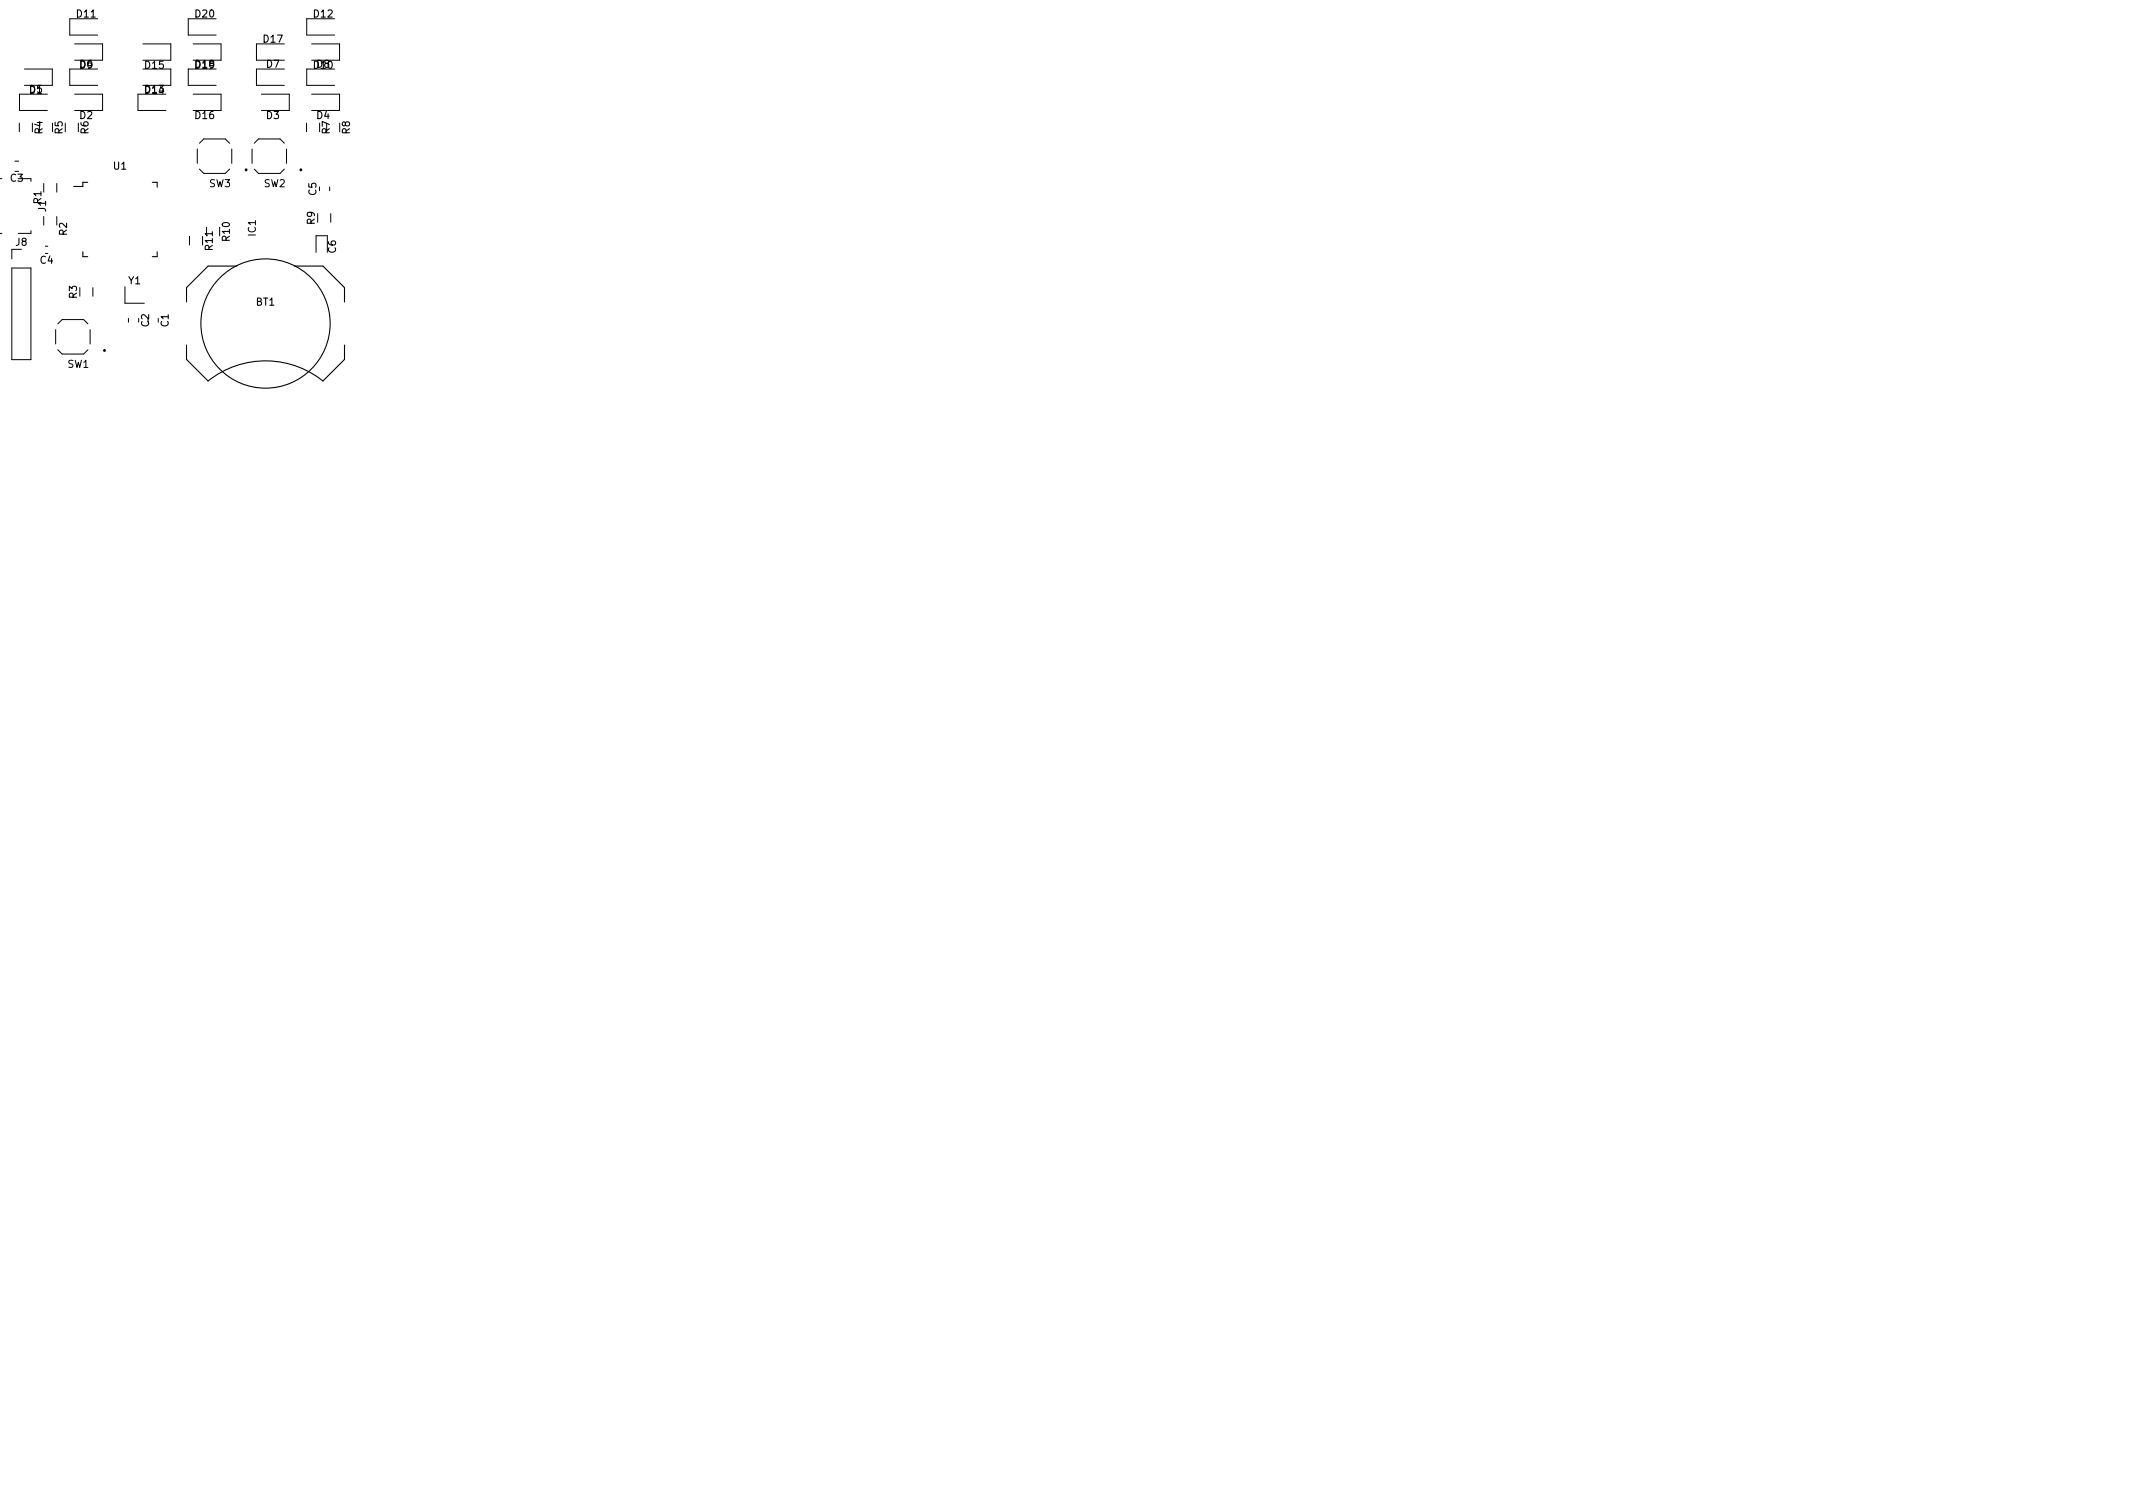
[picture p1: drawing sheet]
<svg xmlns="http://www.w3.org/2000/svg" width="297mm" height="210mm" viewBox="0 0 297 210" stroke-linecap="round" stroke-linejoin="round" font-family="sans-serif">
<defs><g id="words">
<g font-size="1.4">
<text x="10.7" y="2.4">D11</text>
<text x="27.2" y="2.4">D20</text>
<text x="36.7" y="5.9">D17</text>
<text x="43.7" y="2.4">D12</text>
<text x="11.1" y="9.4">D6</text>
<text x="20.2" y="9.6">D15</text>
<text x="27.2" y="9.6">D19</text>
<text x="37.1" y="9.4">D7</text>
<text x="44.1" y="9.4">D8</text>
<text x="4.1" y="13.1">D1</text>
<text x="11.1" y="16.6">D2</text>
<text x="20.2" y="13.1">D14</text>
<text x="27.2" y="16.6">D16</text>
<text x="37.1" y="16.6">D3</text>
<text x="44.1" y="16.6">D4</text>
<text x="5.9" y="18.6" transform="rotate(-90 5.9 18.6)">R4</text>
<text x="8.7" y="18.6" transform="rotate(-90 8.7 18.6)">R5</text>
<text x="12.3" y="18.6" transform="rotate(-90 12.3 18.6)">R6</text>
<text x="15.8" y="23.6">U1</text>
<text x="45.9" y="18.6" transform="rotate(-90 45.9 18.6)">R7</text>
<text x="48.7" y="18.6" transform="rotate(-90 48.7 18.6)">R8</text>
<text x="1.4" y="25.3">C3</text>
<text x="5.8" y="28.4" transform="rotate(-90 5.8 28.4)">R1</text>
<text x="6.4" y="29.5" transform="rotate(-90 6.4 29.5)">J1</text>
<text x="29.1" y="26.1">SW3</text>
<text x="36.8" y="26.1">SW2</text>
<text x="44" y="27.2" transform="rotate(-90 44 27.2)">C5</text>
<text x="2.2" y="34.2">J8</text>
<text x="9.3" y="32.8" transform="rotate(-90 9.3 32.8)">R2</text>
<text x="29.6" y="34.8" transform="rotate(-90 29.6 34.8)">R11</text>
<text x="32" y="33.5" transform="rotate(-90 32 33.5)">R10</text>
<text x="35.6" y="32.8" transform="rotate(-90 35.6 32.8)">IC1</text>
<text x="43.8" y="31.2" transform="rotate(-90 43.8 31.2)">R9</text>
<text x="46.8" y="35.2" transform="rotate(-90 46.8 35.2)">C6</text>
<text x="5.6" y="36.7">C4</text>
<text x="10.7" y="41.5" transform="rotate(-90 10.7 41.5)">R3</text>
<text x="17.9" y="39.6">Y1</text>
<text x="20.7" y="45.5" transform="rotate(-90 20.7 45.5)">C2</text>
<text x="23.5" y="45.5" transform="rotate(-90 23.5 45.5)">C1</text>
<text x="35.7" y="42.5">BT1</text>
<text x="9.4" y="51.2">SW1</text>
</g>
</g></defs>
<g fill="none" stroke="#000" stroke-width=".14">
<path d="M2.7 17.1v1.3M3.4 9.6h3.9v2.3h-3.9M6.6 13.1h-3.9v2.3h3.9M10.4 13.1h3.9v2.3h-3.9M10.4 6.1h3.9v2.3h-3.9M13.6 9.6h-3.9v2.3h3.9M13.6 2.6h-3.9v2.3h3.9M19.9 9.6h3.9v2.3h-3.9M19.9 6.1h3.9v2.3h-3.9M23.1 13.1h-3.9v2.3h3.9M26.9 13.1h3.9v2.3h-3.9M26.9 6.1h3.9v2.3h-3.9"/>
<path d="M27.8 19.9l.6-.6h3l.6 .6M30.1 9.6h-3.9v2.3h3.9M30.1 2.6h-3.9v2.3h3.9M35.4 19.9l.6-.6h3l.6 .6M36.4 13.1h3.9v2.3h-3.9M39.6 9.6h-3.9v2.3h3.9M39.6 6.1h-3.9v2.3h3.9M42.7 17.1v1.3M43.4 13.1h3.9v2.3h-3.9M43.4 6.1h3.9v2.3h-3.9M46.6 9.6h-3.9v2.3h3.9M46.6 2.6h-3.9v2.3h3.9"/>
<path d="M0 32.5h.3M0 24.9h.3M1.6 37.3h2.7v12.8h-2.7zM2.1 22.4h.5M2.5 24.9h1.8v.4M3 34.7h-1.4v1.3M4.3 32.1v.4h-1.8M6.1 25.5v1.3M6.1 30.1v1.3M6.3 34.3h.4M7.9 25.5v1.3M7.9 30.1v1.3"/>
<path d="M17.4 39.9v2.3h2.7M26.4 32.9v1.2M27.5 20.7v2M27.8 23.5l.6 .6h3l.6-.6M28.8 31.6v1.3M32.3 20.7v2M35.1 20.7v2M35.4 23.5l.6 .6h3l.6-.6M39.9 20.7v2M44 35.1v-2.3h1.6v2.3M45.9 26v.6M46.1 29.7v1.3"/>
<path d="M7.7 45.9v2M8 48.7l.6 .6h3l.6-.6M8 45.1l.6-.6h3l.6 .6M12.5 45.9v2M12.9 40v1.3M17.9 44.3v.6"/>
</g>
<g fill="none" stroke="#000" stroke-width=".15">
<path d="M11.5 35.1v.6h.7M12.2 25.4h-.7v.6h-1.2M21.2 25.4h.7v.7M21.9 35.1v.6h-.7M33 37h-4l-3 3v2M41 37h4l3 3v2M26 48v2l3 3a12.8 12.8 0 0 1 16 0l3-3v-2"/>
<circle cx="37" cy="45" r="9"/>
</g>
<g fill="none" stroke="#000" stroke-width=".2">
<circle cx="34.3" cy="23.6" r=".1"/>
<circle cx="41.9" cy="23.6" r=".1"/>
<circle cx="14.5" cy="48.8" r=".1"/>
</g>
<use href="#words"/>
</svg>
